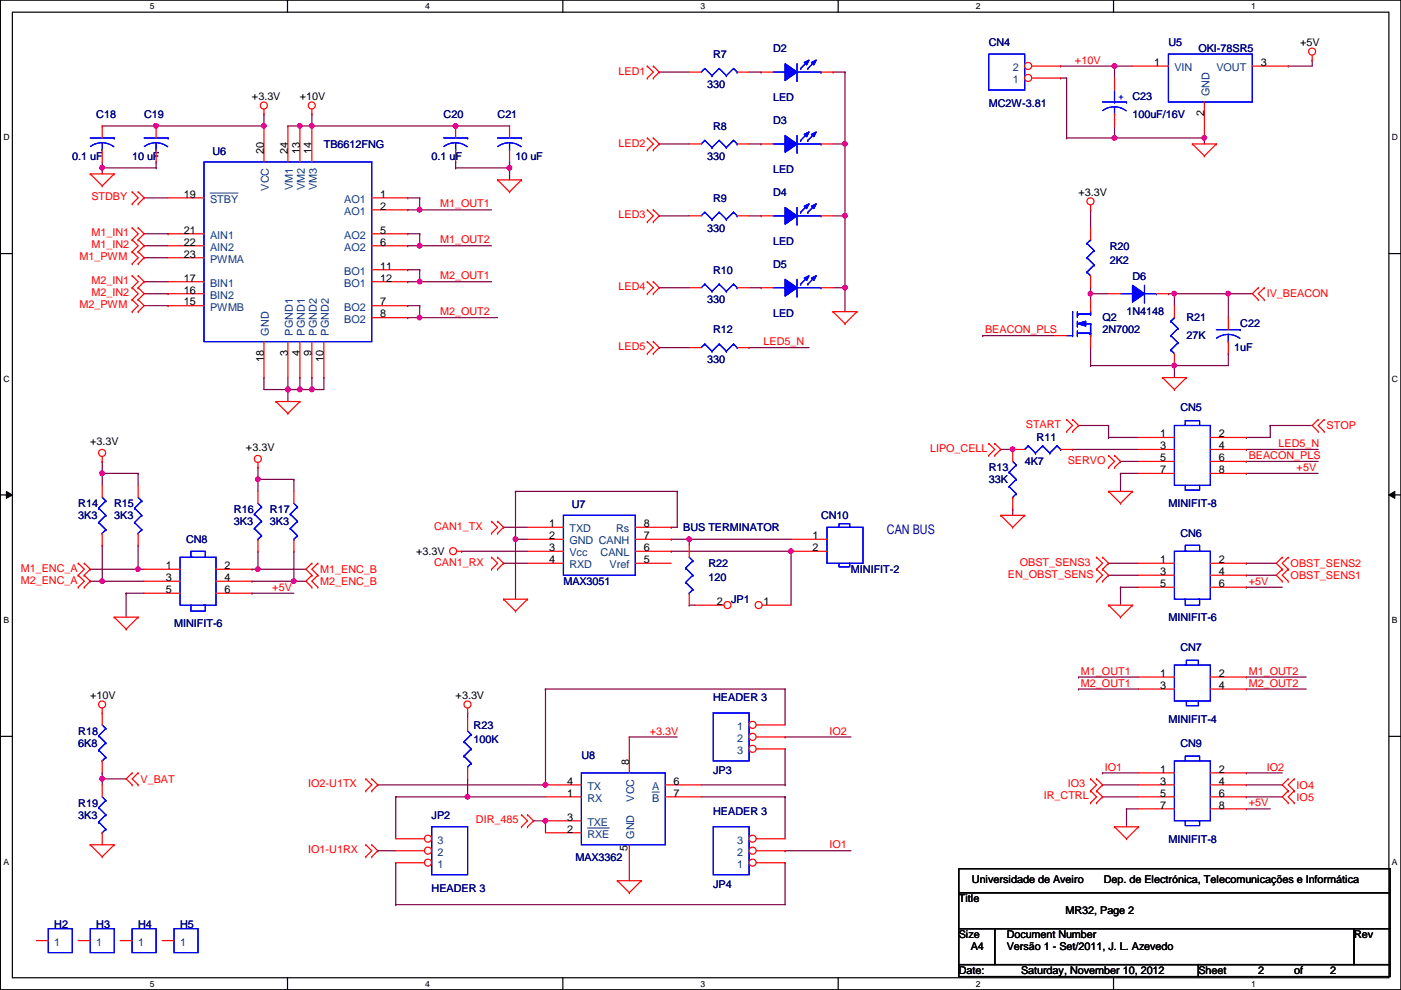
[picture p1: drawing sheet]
<svg xmlns="http://www.w3.org/2000/svg" width="297mm" height="210mm" viewBox="0 0 297 210" stroke-linecap="round" stroke-linejoin="round" font-family="sans-serif">
<defs><g id="words">
<text font-size="2.8" fill="#0000a0" x="188" y="113.1">CAN BUS</text>
<g font-size="2.3" fill="#000080">
<text x="163.9" y="11">D2</text>
<text x="209.6" y="9.7">CN4</text>
<text x="247.7" y="9.7">U5</text>
<text x="254.1" y="11">OKI-78SR5</text>
<text x="151.2" y="12.3">R7</text>
<text x="149.9" y="18.6">330</text>
<text x="163.9" y="21.4">LED</text>
<text x="209.6" y="22.7">MC2W-3.81</text>
<text x="240.1" y="21.2">C23</text>
<text x="20.4" y="25">C18</text>
<text x="30.6" y="25">C19</text>
<text x="94.1" y="25">C20</text>
<text x="105.5" y="25">C21</text>
<text x="151.2" y="27.5">R8</text>
<text x="163.9" y="26.2">D3</text>
<text x="240.1" y="25">100uF/16V</text>
<text x="15.3" y="33.9">0.1 uF</text>
<text x="28" y="33.9">10 uF</text>
<text x="45" y="32.9">U6</text>
<text x="68.7" y="31.3">TB6612FNG</text>
<text x="91.5" y="33.9">0.1 uF</text>
<text x="109.3" y="33.9">10 uF</text>
<text x="149.9" y="33.9">330</text>
<text x="163.9" y="36.7">LED</text>
<text x="163.9" y="41.5">D4</text>
<text x="151.2" y="42.8">R9</text>
<text x="149.9" y="49.1">330</text>
<text x="163.9" y="51.9">LED</text>
<text x="235.3" y="52.9">R20</text>
<text x="151.2" y="58">R10</text>
<text x="163.9" y="56.7">D5</text>
<text x="235.3" y="56">2K2</text>
<text x="240.1" y="59.3">D6</text>
<text x="149.9" y="64.3">330</text>
<text x="151.2" y="70.7">R12</text>
<text x="163.9" y="67.1">LED</text>
<text x="233.8" y="68.2">Q2</text>
<text x="233.8" y="70.7">2N7002</text>
<text x="238.8" y="66.9">1N4148</text>
<text x="251.5" y="68.2">R21</text>
<text x="251.5" y="72">27K</text>
<text x="263" y="69.4">C22</text>
<text x="149.9" y="77">330</text>
<text x="261.7" y="74.5">1uF</text>
<text x="250.3" y="87.2">CN5</text>
<text x="219.8" y="93.6">R11</text>
<text x="209.6" y="99.9">R13</text>
<text x="217.3" y="98.6">4K7</text>
<text x="16.6" y="107.5">R14</text>
<text x="24.2" y="107.5">R15</text>
<text x="121.2" y="107.8">U7</text>
<text x="209.6" y="102.4">33K</text>
<text x="247.7" y="107.5">MINIFIT-8</text>
<text x="16.6" y="110.1">3K3</text>
<text x="24.2" y="110.1">3K3</text>
<text x="49.6" y="108.8">R16</text>
<text x="49.6" y="111.3">3K3</text>
<text x="57.2" y="108.8">R17</text>
<text x="57.2" y="111.3">3K3</text>
<text x="144.9" y="112.6">BUS TERMINATOR</text>
<text x="174.1" y="110.1">CN10</text>
<text x="250.3" y="113.9">CN6</text>
<text x="39.5" y="115.1">CN8</text>
<text x="119.5" y="124">MAX3051</text>
<text x="150.2" y="120.2">R22</text>
<text x="150.2" y="123.3">120</text>
<text x="180.4" y="121.5">MINIFIT-2</text>
<text x="155" y="127.8">JP1</text>
<text x="247.7" y="131.7">MINIFIT-6</text>
<text x="36.9" y="132.9">MINIFIT-6</text>
<text x="250.3" y="138">CN7</text>
<text x="151.2" y="148.7">HEADER 3</text>
<text x="16.6" y="155.8">R18</text>
<text x="100.4" y="154.5">R23</text>
<text x="247.7" y="153.2">MINIFIT-4</text>
<text x="16.6" y="158.3">6K8</text>
<text x="100.4" y="157.6">100K</text>
<text x="123.3" y="160.9">U8</text>
<text x="250.3" y="158.3">CN9</text>
<text x="151.2" y="164.2">JP3</text>
<text x="16.6" y="171">R19</text>
<text x="16.6" y="173.6">3K3</text>
<text x="91.5" y="173.6">JP2</text>
<text x="151.2" y="172.8">HEADER 3</text>
<text x="247.7" y="178.6">MINIFIT-8</text>
<text x="122" y="182.5">MAX3362</text>
<text x="91.5" y="189.1">HEADER 3</text>
<text x="151.2" y="188.3">JP4</text>
<text x="11.5" y="196.7">H2</text>
<text x="20.4" y="196.7">H3</text>
<text x="29.3" y="196.7">H4</text>
<text x="38.2" y="196.7">H5</text>
</g>
<g font-size="2.3">
<text x="275.7" y="9.7">+5V</text>
<text x="244.7" y="14">1</text>
<text x="267.3" y="14">3</text>
<text x="53.4" y="21.2">+3.3V</text>
<text x="63.6" y="21.2">+10V</text>
<text x="255.3" y="24.7" transform="rotate(-90 255.3 24.7)">2</text>
<text x="55.9" y="32.6" transform="rotate(-90 55.9 32.6)">20</text>
<text x="61" y="32.6" transform="rotate(-90 61 32.6)">24</text>
<text x="63.5" y="32.6" transform="rotate(-90 63.5 32.6)">13</text>
<text x="66.1" y="32.6" transform="rotate(-90 66.1 32.6)">14</text>
<text x="38.9" y="41.9">19</text>
<text x="80.6" y="41.9">1</text>
<text x="228.7" y="41.5">+3.3V</text>
<text x="80.6" y="44.4">2</text>
<text x="38.9" y="49.5">21</text>
<text x="38.9" y="52.1">22</text>
<text x="80.6" y="49.5">5</text>
<text x="80.6" y="52.1">6</text>
<text x="38.9" y="54.6">23</text>
<text x="38.9" y="59.7">17</text>
<text x="80.6" y="57.1">11</text>
<text x="80.6" y="59.7">12</text>
<text x="38.9" y="62.2">16</text>
<text x="38.9" y="64.8">15</text>
<text x="80.6" y="64.8">7</text>
<text x="80.6" y="67.3">8</text>
<text x="55.9" y="76.8" transform="rotate(-90 55.9 76.8)">18</text>
<text x="61" y="75.5" transform="rotate(-90 61 75.5)">3</text>
<text x="63.5" y="75.5" transform="rotate(-90 63.5 75.5)">4</text>
<text x="66.1" y="75.5" transform="rotate(-90 66.1 75.5)">9</text>
<text x="68.6" y="76.8" transform="rotate(-90 68.6 76.8)">10</text>
<text x="19.1" y="94.3">+3.3V</text>
<text x="52.2" y="95.6">+3.3V</text>
<text x="246" y="92.7">1</text>
<text x="246" y="95.2">3</text>
<text x="258.4" y="92.7">2</text>
<text x="258.4" y="95.2">4</text>
<text x="246" y="97.8">5</text>
<text x="246" y="100.3">7</text>
<text x="258.4" y="97.8">6</text>
<text x="258.4" y="100.3">8</text>
<text x="116.4" y="111.8">1</text>
<text x="136.5" y="111.8">8</text>
<text x="88.2" y="117.7">+3.3V</text>
<text x="116.4" y="114.3">2</text>
<text x="116.4" y="116.8">3</text>
<text x="116.4" y="119.4">4</text>
<text x="136.5" y="114.3">7</text>
<text x="136.5" y="116.8">6</text>
<text x="136.5" y="119.4">5</text>
<text x="172.3" y="114.3">1</text>
<text x="172.3" y="116.8">2</text>
<text x="246" y="119.4">1</text>
<text x="258.4" y="119.4">2</text>
<text x="35.1" y="120.6">1</text>
<text x="35.1" y="123.2">3</text>
<text x="35.1" y="125.7">5</text>
<text x="47.6" y="120.6">2</text>
<text x="47.6" y="123.2">4</text>
<text x="47.6" y="125.7">6</text>
<text x="246" y="121.9">3</text>
<text x="246" y="124.5">5</text>
<text x="258.4" y="121.9">4</text>
<text x="258.4" y="124.5">6</text>
<text x="152" y="128.3">2</text>
<text x="161.9" y="128.3">1</text>
<text x="246" y="143.5">1</text>
<text x="258.4" y="143.5">2</text>
<text x="19.1" y="148.2">+10V</text>
<text x="96.6" y="148.2">+3.3V</text>
<text x="246" y="146">3</text>
<text x="258.4" y="146">4</text>
<text x="120.2" y="166.4">4</text>
<text x="133.4" y="162.1" transform="rotate(-90 133.4 162.1)">8</text>
<text x="142.8" y="166.4">6</text>
<text x="246" y="163.8">1</text>
<text x="246" y="166.4">3</text>
<text x="258.4" y="163.8">2</text>
<text x="258.4" y="166.4">4</text>
<text x="120.2" y="168.9">1</text>
<text x="120.2" y="174">3</text>
<text x="142.8" y="168.9">7</text>
<text x="246" y="168.9">5</text>
<text x="246" y="171.4">7</text>
<text x="258.4" y="168.9">6</text>
<text x="258.4" y="171.4">8</text>
<text x="120.2" y="176.5">2</text>
<text x="133" y="180.4" transform="rotate(-90 133 180.4)">5</text>
<text x="203.3" y="191.3">Title</text>
<text x="206.1" y="187.3">Universidade de Aveiro</text>
<text x="234" y="187.3">Dep. de Electrónica, Telecomunicações e Informática</text>
<text x="225.9" y="193.9">MR32, Page 2</text>
<text x="203.3" y="199">Size</text>
<text x="205.8" y="201.5">A4</text>
<text x="213.4" y="199">Document Number</text>
<text x="213.4" y="201.5">Versão 1 - Set/2011, J. L. Azevedo</text>
<text x="287.1" y="199">Rev</text>
<text x="203.3" y="206.6">Date:</text>
<text x="216.5" y="206.6">Saturday, November 10, 2012</text>
<text x="254.1" y="206.6">Sheet</text>
<text x="266.8" y="206.6">2</text>
<text x="274.4" y="206.6">of</text>
<text x="282" y="206.6">2</text>
</g>
<g font-size="2.3" fill="#f00">
<text x="131.1" y="15.8">LED1</text>
<text x="227.9" y="13.5">+10V</text>
<text x="131.1" y="31.1">LED2</text>
<text x="19.4" y="42.5">STDBY</text>
<text x="93.3" y="44">M1_OUT1</text>
<text x="131.1" y="46.3">LED3</text>
<text x="19.4" y="50.1">M1_IN1</text>
<text x="19.4" y="52.7">M1_IN2</text>
<text x="93.3" y="51.6">M1_OUT2</text>
<text x="16.8" y="55.2">M1_PWM</text>
<text x="93.3" y="59.2">M2_OUT1</text>
<text x="16.8" y="65.4">M2_PWM</text>
<text x="19.4" y="60.3">M2_IN1</text>
<text x="19.4" y="62.8">M2_IN2</text>
<text x="131.1" y="61.6">LED4</text>
<text x="268.6" y="63.1">IV_BEACON</text>
<text x="93.3" y="66.8">M2_OUT2</text>
<text x="208.9" y="70.7">BEACON_PLS</text>
<text x="131.1" y="74.3">LED5</text>
<text x="161.9" y="73.2">LED5_N</text>
<text x="197.2" y="95.8">LIPO_CELL</text>
<text x="217.5" y="90.8">START</text>
<text x="271.1" y="94.8">LED5_N</text>
<text x="281.3" y="91">STOP</text>
<text x="226.4" y="98.4">SERVO</text>
<text x="264.7" y="97.3">BEACON_PLS</text>
<text x="274.9" y="99.9">+5V</text>
<text x="92" y="112.4">CAN1_TX</text>
<text x="92" y="120">CAN1_RX</text>
<text x="216.2" y="120">OBST_SENS3</text>
<text x="4.4" y="123.8">M2_ENC_A</text>
<text x="4.4" y="121.2">M1_ENC_A</text>
<text x="57.7" y="125.3">+5V</text>
<text x="67.9" y="121.5">M1_ENC_B</text>
<text x="67.9" y="124">M2_ENC_B</text>
<text x="213.7" y="122.5">EN_OBST_SENS</text>
<text x="264.7" y="124">+5V</text>
<text x="273.6" y="120.2">OBST_SENS2</text>
<text x="273.6" y="122.8">OBST_SENS1</text>
<text x="229.2" y="143">M1_OUT1</text>
<text x="264.7" y="143">M1_OUT2</text>
<text x="229.2" y="145.6">M2_OUT1</text>
<text x="264.7" y="145.6">M2_OUT2</text>
<text x="137.7" y="155.7">+3.3V</text>
<text x="175.8" y="155.7">IO2</text>
<text x="29.8" y="165.9">V_BAT</text>
<text x="65.4" y="167">IO2-U1TX</text>
<text x="226.4" y="167">IO3</text>
<text x="234.3" y="163.4">IO1</text>
<text x="268.6" y="163.4">IO2</text>
<text x="274.9" y="167.2">IO4</text>
<text x="221.3" y="169.5">IR_CTRL</text>
<text x="264.7" y="171">+5V</text>
<text x="274.9" y="169.8">IO5</text>
<text x="100.9" y="174.6">DIR_485</text>
<text x="175.8" y="179.9">IO1</text>
<text x="65.4" y="180.9">IO1-U1RX</text>
</g>
<g font-size="2.3" fill="#004080">
<text x="214.7" y="17.6">1</text>
<text x="214.7" y="15.1">2</text>
<text x="249" y="15.1">VIN</text>
<text x="257.9" y="15.1">VOUT</text>
<text x="256.4" y="20.4" transform="rotate(-90 256.4 20.4)">GND</text>
<text x="57" y="40.4" transform="rotate(-90 57 40.4)">VCC</text>
<text x="62.1" y="40.3" transform="rotate(-90 62.1 40.3)">VM1</text>
<text x="64.6" y="40.3" transform="rotate(-90 64.6 40.3)">VM2</text>
<text x="67.2" y="40.3" transform="rotate(-90 67.2 40.3)">VM3</text>
<text x="44.5" y="43">STBY</text>
<text x="73" y="43">AO1</text>
<text x="73" y="45.6">AO1</text>
<text x="44.5" y="50.6">AIN1</text>
<text x="44.5" y="53.2">AIN2</text>
<text x="73" y="50.6">AO2</text>
<text x="73" y="53.2">AO2</text>
<text x="44.5" y="55.7">PWMA</text>
<text x="73" y="58.3">BO1</text>
<text x="44.5" y="60.8">BIN1</text>
<text x="44.5" y="63.3">BIN2</text>
<text x="44.5" y="65.9">PWMB</text>
<text x="73" y="60.8">BO1</text>
<text x="73" y="65.9">BO2</text>
<text x="57" y="71.2" transform="rotate(-90 57 71.2)">GND</text>
<text x="62.1" y="71.2" transform="rotate(-90 62.1 71.2)">PGND1</text>
<text x="64.6" y="71.2" transform="rotate(-90 64.6 71.2)">PGND1</text>
<text x="67.2" y="71.2" transform="rotate(-90 67.2 71.2)">PGND2</text>
<text x="69.7" y="71.2" transform="rotate(-90 69.7 71.2)">PGND2</text>
<text x="73" y="68.4">BO2</text>
<text x="120.7" y="112.9">TXD</text>
<text x="130.6" y="112.9">Rs</text>
<text x="120.7" y="115.4">GND CANH</text>
<text x="120.7" y="117.9">Vcc</text>
<text x="127.3" y="117.9">CANL</text>
<text x="120.7" y="120.5">RXD</text>
<text x="129.2" y="120.5">Vref</text>
<text x="156.3" y="154.8">1</text>
<text x="156.3" y="157.3">2</text>
<text x="156.3" y="159.9">3</text>
<text x="124.5" y="167.5">TX</text>
<text x="138.3" y="167.5">A</text>
<text x="124.5" y="170">RX</text>
<text x="134.5" y="170" transform="rotate(-90 134.5 170)">VCC</text>
<text x="138.3" y="170">B</text>
<text x="92.8" y="178.9">3</text>
<text x="124.5" y="177.6">RXE</text>
<text x="124.5" y="175.1">TXE</text>
<text x="134.5" y="177.8" transform="rotate(-90 134.5 177.8)">GND</text>
<text x="156.3" y="178.9">3</text>
<text x="92.8" y="184">1</text>
<text x="92.8" y="181.4">2</text>
<text x="156.3" y="184">1</text>
<text x="156.3" y="181.4">2</text>
<text x="11.5" y="200.5">1</text>
<text x="20.4" y="200.5">1</text>
<text x="29.3" y="200.5">1</text>
<text x="38.2" y="200.5">1</text>
</g>
<text font-size="2.3" fill="#00f" x="237.1" y="21.2">+</text>
<g font-size="1.8">
<text x="31.8" y="1.9">5</text>
<text x="90.1" y="1.9">4</text>
<text x="148.5" y="1.9">3</text>
<text x="206.9" y="1.9">2</text>
<text x="265.3" y="1.9">1</text>
<text x=".7" y="29.8">D</text>
<text x="295.1" y="29.8">D</text>
<text x=".7" y="80.9">C</text>
<text x="295.1" y="80.9">C</text>
<text x=".7" y="132.1">B</text>
<text x="295.1" y="132.1">B</text>
<text x=".7" y="183.3">A</text>
<text x="295.1" y="183.3">A</text>
<text x="31.8" y="209.2">5</text>
<text x="90.1" y="209.2">4</text>
<text x="148.5" y="209.2">3</text>
<text x="206.9" y="209.2">2</text>
<text x="265.3" y="209.2">1</text>
</g>
</g></defs>
<path d="M.1 0h296.9v209.8h-296.9zM2.6 2.6h291.9v204.7h-291.9z" fill="none" stroke="#000" stroke-width=".25"/>
<g fill="#fff">
<path d="M31.8 .3h1v2h-1z"/>
<path d="M31.8 207.6h1v1.9h-1z"/>
</g>
<path d="M61 0v2.6M61 207.3v2.5" fill="none" stroke="#000" stroke-width=".25"/>
<g fill="#fff">
<path d="M90.1 .3h1v2h-1z"/>
<path d="M90.1 207.6h1v1.9h-1z"/>
</g>
<path d="M119.3 0v2.6M119.3 207.3v2.5" fill="none" stroke="#000" stroke-width=".25"/>
<g fill="#fff">
<path d="M148.5 .3h1v2h-1z"/>
<path d="M148.5 207.6h1v1.9h-1z"/>
</g>
<path d="M177.7 0v2.6M177.7 207.3v2.5" fill="none" stroke="#000" stroke-width=".25"/>
<g fill="#fff">
<path d="M206.9 .3h1v2h-1z"/>
<path d="M206.9 207.6h1v1.9h-1z"/>
</g>
<path d="M236.1 0v2.6M236.1 207.3v2.5" fill="none" stroke="#000" stroke-width=".25"/>
<g fill="#fff">
<path d="M265.3 .3h.9v2h-.9z"/>
<path d="M265.3 207.6h.9v1.9h-.9z"/>
<path d="M.7 28.2h1.3v1.9h-1.3z"/>
<path d="M295.1 28.2h1.3v1.9h-1.3z"/>
<path d="M.7 79.3h1.3v2h-1.3z"/>
<path d="M295.1 79.3h1.3v2h-1.3z"/>
</g>
<path d="M.1 53.8h2.5M294.5 53.8h2.5" fill="none" stroke="#000" stroke-width=".25"/>
<g fill="#fff">
<path d="M.7 130.5h1.2v2h-1.2z"/>
<path d="M295.1 130.5h1.2v2h-1.2z"/>
</g>
<path d="M.1 104.9h2.5M294.5 104.9h2.5" fill="none" stroke="#000" stroke-width=".25"/>
<path d="M1.4 104.2l1.2 .7-1.2 .8zM294.5 104.9l1.2-.7v1.5z" fill="#000"/>
<path d="M1.4 104.2l1.2 .7-1.2 .8zM294.5 104.9l1.2-.7v1.5z" fill="none" stroke="#000" stroke-width=".21"/>
<g fill="#fff">
<path d="M.7 181.7h1.2v2h-1.2z"/>
<path d="M295.1 181.7h1.2v2h-1.2z"/>
</g>
<path d="M.1 156.1h2.5M294.5 156.1h2.5" fill="none" stroke="#000" stroke-width=".25"/>
<path d="M33.1 26.7h.1M33.1 26.7h22.9" fill="none" stroke="#800040" stroke-width=".25"/>
<circle cx="55.9" cy="26.7" r=".49" fill="#f0f"/>
<circle cx="55.9" cy="26.7" r=".49" fill="none" stroke="#f0f" stroke-width=".25"/>
<circle cx="33.1" cy="26.7" r=".49" fill="#f0f"/>
<circle cx="33.1" cy="26.7" r=".49" fill="none" stroke="#f0f" stroke-width=".25"/>
<path d="M21.7 26.7h.1M21.7 26.7h11.4M61 26.7h.1M61 26.7h2.6M66.1 26.7h.1M66.1 26.7h30.5" fill="none" stroke="#800040" stroke-width=".25"/>
<circle cx="66.1" cy="26.7" r=".49" fill="#f0f"/>
<circle cx="66.1" cy="26.7" r=".49" fill="none" stroke="#f0f" stroke-width=".25"/>
<path d="M21.7 35.6h.1M21.7 34.3v2.6" fill="none" stroke="#800040" stroke-width=".25"/>
<circle cx="21.6" cy="35.6" r=".49" fill="#f0f"/>
<circle cx="21.6" cy="35.6" r=".49" fill="none" stroke="#f0f" stroke-width=".25"/>
<path d="M21.7 35.6h11.4M33.1 35.6h.1M33.1 34.3h.1M33.1 34.3v1.3M96.6 35.6h.1M96.6 35.6h11.4M56 80.1h.1M56 80.1v2.5M61 82.6h.1M61 82.6v2.5" fill="none" stroke="#800040" stroke-width=".25"/>
<circle cx="61" cy="82.6" r=".49" fill="#f0f"/>
<circle cx="61" cy="82.6" r=".49" fill="none" stroke="#f0f" stroke-width=".25"/>
<path d="M66.1 80.1h.1M66.1 82.6h.1M66.1 80.1v2.5M68.7 80.1h.1M68.7 80.1v2.5h-2.6" fill="none" stroke="#800040" stroke-width=".25"/>
<circle cx="66.1" cy="82.6" r=".49" fill="#f0f"/>
<circle cx="66.1" cy="82.6" r=".49" fill="none" stroke="#f0f" stroke-width=".25"/>
<path d="M63.6 80.1h.1M63.6 80.1v2.5" fill="none" stroke="#800040" stroke-width=".25"/>
<circle cx="63.6" cy="82.6" r=".49" fill="#f0f"/>
<circle cx="63.6" cy="82.6" r=".49" fill="none" stroke="#f0f" stroke-width=".25"/>
<path d="M86.4 42h.1M86.4 44.5h.1M86.4 42h2.6M86.4 44.5h2.6" fill="none" stroke="#800040" stroke-width=".25"/>
<circle cx="89" cy="44.5" r=".49" fill="#f0f"/>
<circle cx="89" cy="44.5" r=".49" fill="none" stroke="#f0f" stroke-width=".25"/>
<path d="M86.4 49.6h.1M86.4 57.2h.1M86.4 59.7h.1M86.4 49.6h2.6M86.4 57.2h2.6M86.4 59.7h2.6M89 52.1h.1M89 52.1h15.2" fill="none" stroke="#800040" stroke-width=".25"/>
<circle cx="89" cy="59.7" r=".49" fill="#f0f"/>
<circle cx="89" cy="59.7" r=".49" fill="none" stroke="#f0f" stroke-width=".25"/>
<path d="M86.4 64.8h.1M86.4 64.8h2.6M89 67.4h.1M89 67.4h16.5" fill="none" stroke="#800040" stroke-width=".25"/>
<circle cx="89" cy="67.3" r=".49" fill="#f0f"/>
<circle cx="89" cy="67.3" r=".49" fill="none" stroke="#f0f" stroke-width=".25"/>
<path d="M56 24.2h.1M56 24.2v2.5M66.1 24.2h.1M66.1 24.2v2.5M96.6 26.7h.1M96.6 26.7h11.4M89 44.5h.1M89 59.7h.1M89 44.5h15.2M89 59.7h15.2M56 82.6h5M61 82.6h.1" fill="none" stroke="#800040" stroke-width=".25"/>
<circle cx="96.6" cy="26.7" r=".49" fill="#f0f"/>
<circle cx="96.6" cy="26.7" r=".49" fill="none" stroke="#f0f" stroke-width=".25"/>
<path d="M89 57.2h.1M89 42h.1M89 49.6h.1M89 42v2.5M89 49.6v2.5M89 57.2v2.5M89 64.8h.1M89 64.8v2.6M63.6 82.6h.1M63.6 82.6h2.5" fill="none" stroke="#800040" stroke-width=".25"/>
<circle cx="89" cy="52.1" r=".49" fill="#f0f"/>
<circle cx="89" cy="52.1" r=".49" fill="none" stroke="#f0f" stroke-width=".25"/>
<path d="M236.3 14h.1M236.3 14h3.8" fill="none" stroke="#800040" stroke-width=".25"/>
<circle cx="236.3" cy="14" r=".49" fill="#f0f"/>
<circle cx="236.3" cy="14" r=".49" fill="none" stroke="#f0f" stroke-width=".25"/>
<path d="M61 82.6h.1M61 80.1v2.5" fill="none" stroke="#800040" stroke-width=".25"/>
<circle cx="61" cy="82.6" r=".49" fill="#f0f"/>
<circle cx="61" cy="82.6" r=".49" fill="none" stroke="#f0f" stroke-width=".25"/>
<path d="M86.4 52.1h.1M86.4 52.1h2.6M86.4 67.4h.1M86.4 67.4h2.6M208.4 71.2h.1M208.4 71.2h15.2M231.2 73.7h.1M231.2 73.7v3.8M249 77.5h.1M249 77.5h11.4M61 82.6h2.6M63.6 82.6h.1" fill="none" stroke="#800040" stroke-width=".25"/>
<circle cx="249" cy="77.5" r=".49" fill="#f0f"/>
<circle cx="249" cy="77.5" r=".49" fill="none" stroke="#f0f" stroke-width=".25"/>
<path d="M231.2 62.3h.1M231.2 62.3v1.2M260.4 75h.1M260.4 75v2.5" fill="none" stroke="#800040" stroke-width=".25"/>
<circle cx="231.2" cy="62.2" r=".49" fill="#f0f"/>
<circle cx="231.2" cy="62.2" r=".49" fill="none" stroke="#f0f" stroke-width=".25"/>
<path d="M231.2 62.3h.1M231.2 62.3h3.8M249 62.3h.1M249 62.3v2.5" fill="none" stroke="#800040" stroke-width=".25"/>
<circle cx="249" cy="62.2" r=".49" fill="#f0f"/>
<circle cx="249" cy="62.2" r=".49" fill="none" stroke="#f0f" stroke-width=".25"/>
<path d="M231.2 44.5h.1M231.2 44.5v3.8M260.4 62.3h.1M260.4 62.3v5.1M260.4 62.3h5.1" fill="none" stroke="#800040" stroke-width=".25"/>
<circle cx="260.4" cy="62.2" r=".49" fill="#f0f"/>
<circle cx="260.4" cy="62.2" r=".49" fill="none" stroke="#f0f" stroke-width=".25"/>
<path d="M63.6 26.7h.1M63.6 26.7h2.5M247.7 62.3h.1M247.7 62.3h12.7M249 62.3h.1M249 77.5h.1M249 77.5v2.6" fill="none" stroke="#800040" stroke-width=".25"/>
<circle cx="63.6" cy="26.7" r=".49" fill="#f0f"/>
<circle cx="63.6" cy="26.7" r=".49" fill="none" stroke="#f0f" stroke-width=".25"/>
<path d="M96.6 34.3h.1M96.6 34.3v1.3M108 34.3h.1M108 34.3v1.3" fill="none" stroke="#800040" stroke-width=".25"/>
<circle cx="108" cy="35.6" r=".49" fill="#f0f"/>
<circle cx="108" cy="35.6" r=".49" fill="none" stroke="#f0f" stroke-width=".25"/>
<g fill="none" stroke="#800040" stroke-width=".25">
<path d="M139.8 15.3h.1M139.8 15.3h6.3M224.9 16.6h.1M224.9 16.6h1.2M226.1 16.6h.1M226.1 16.6v12.7M108 35.6h.1M108 35.6v2.5M236.3 29.3h.1M236.3 29.3h19.1M255.4 29.3h.1M255.4 29.3v1.2"/>
<path d="M231.2 77.5h.1M231.2 61h.1M231.2 77.5h17.8M231.2 61v1.3M228.7 90.2h.1M228.7 90.2h6.3M235 92.8h.1M235 92.8h6.4M264.2 92.8h.1M264.2 92.8h5.1M269.3 90.2h.1M269.3 90.2h8.9"/>
<path d="M228.7 143.6h.1M228.7 146.1h.1M228.7 143.6h12.7M228.7 146.1h12.7M264.2 143.6h.1M264.2 146.1h.1M264.2 143.6h12.7M264.2 146.1h12.7M264.2 171.5h.1M264.2 171.5h5.1"/>
</g>
<circle cx="255.3" cy="29.2" r=".49" fill="#f0f"/>
<circle cx="255.3" cy="29.2" r=".49" fill="none" stroke="#f0f" stroke-width=".25"/>
<g fill="none" stroke="#800040" stroke-width=".25">
<path d="M158.8 15.3h2.6M161.4 15.3h.1M139.8 30.5h.1M139.8 30.5h6.3M158.8 30.5h2.6M161.4 30.5h.1M139.8 45.8h.1M139.8 45.8h6.3M158.8 45.8h2.6M161.4 45.8h.1M139.8 73.7h.1M139.8 61h.1"/>
<path d="M139.8 73.7h6.3M139.8 61h6.3M158.8 73.7h.1M158.8 73.7h12.7M158.8 61h2.6M161.4 61h.1M179.2 61h.1M179.2 61v5.1"/>
</g>
<circle cx="179.1" cy="61" r=".49" fill="#f0f"/>
<circle cx="179.1" cy="61" r=".49" fill="none" stroke="#f0f" stroke-width=".25"/>
<path d="M176.6 15.3h.1M176.6 15.3h2.6M179.2 15.3h.1M179.2 15.3v30.5M176.6 30.5h2.6M179.2 30.5h.1M176.6 45.8h2.6M179.2 45.8h.1" fill="none" stroke="#800040" stroke-width=".25"/>
<circle cx="179.1" cy="30.5" r=".49" fill="#f0f"/>
<circle cx="179.1" cy="30.5" r=".49" fill="none" stroke="#f0f" stroke-width=".25"/>
<path d="M179.2 45.8h.1M179.2 45.8v15.2M176.6 61h2.6M179.2 61h.1" fill="none" stroke="#800040" stroke-width=".25"/>
<circle cx="179.1" cy="45.7" r=".49" fill="#f0f"/>
<circle cx="179.1" cy="45.7" r=".49" fill="none" stroke="#f0f" stroke-width=".25"/>
<g fill="none" stroke="#800040" stroke-width=".25">
<path d="M273.1 14h.1M278.2 12.7h.1M278.2 12.7v1.3h-5.1M30.6 52.1h.1M30.6 54.7h.1M30.6 59.7h.1M30.6 42h.1M30.6 49.6h5M30.6 52.1h5M30.6 54.7h5M30.6 59.7h5M30.6 42h5"/>
<path d="M35.6 49.6h.1M30.6 62.3h5M30.6 64.8h5M35.6 62.3h.1M35.6 64.8h.1M227.4 95.3h.1M227.4 95.3h14M235 90.2h.1M235 90.2v2.6M237.6 97.8h.1M237.6 97.8h3.8M264.2 95.3h.1"/>
<path d="M264.2 97.8h.1M264.2 95.3h15.3M264.2 97.8h15.3M269.3 90.2h.1M269.3 90.2v2.6M235 119.4h.1M235 119.4h6.4M264.2 100.4h.1M264.2 119.4h.1M264.2 100.4h15.3M264.2 119.4h6.4M21.7 123.2h.1"/>
<path d="M21.7 123.2h8.9M54.7 120.7h.1M54.7 120.7h10.2M62.3 123.2h.1M62.3 123.2h2.6M235 122h.1M235 122h6.4M264.2 122h.1M264.2 124.5h.1M264.2 122h6.4M264.2 124.5h7.7M233.8 166.4h.1"/>
<path d="M233.8 166.4h7.6M238.8 171.5h.1M238.8 171.5v3.8M264.2 169h.1M264.2 166.4h.1M264.2 169h7.7M264.2 166.4h7.7"/>
</g>
<circle cx="62.3" cy="123.2" r=".49" fill="#f0f"/>
<circle cx="62.3" cy="123.2" r=".49" fill="none" stroke="#f0f" stroke-width=".25"/>
<path d="M21.7 115.6h.1M21.7 115.6v7.6M26.8 125.8h.1M26.8 125.8v5.1M26.8 125.8h3.8M53.4 125.8h.1M53.4 125.8h8.9" fill="none" stroke="#800040" stroke-width=".25"/>
<circle cx="21.6" cy="123.2" r=".49" fill="#f0f"/>
<circle cx="21.6" cy="123.2" r=".49" fill="none" stroke="#f0f" stroke-width=".25"/>
<path d="M21.7 100.4h.1M21.7 100.4h7.6M21.7 100.4v2.5M29.3 100.4h.1M29.3 115.6h.1M29.3 100.4v2.5M29.3 115.6v5.1M19.1 123.2h.1M19.1 123.2h2.6" fill="none" stroke="#800040" stroke-width=".25"/>
<circle cx="21.6" cy="100.3" r=".49" fill="#f0f"/>
<circle cx="21.6" cy="100.3" r=".49" fill="none" stroke="#f0f" stroke-width=".25"/>
<path d="M21.7 97.8h.1M21.7 97.8v2.6M54.7 101.6h.1M54.7 101.6h7.6M54.7 101.6v2.6M62.3 101.6h.1M62.3 101.6v2.6" fill="none" stroke="#800040" stroke-width=".25"/>
<circle cx="54.7" cy="101.6" r=".49" fill="#f0f"/>
<circle cx="54.7" cy="101.6" r=".49" fill="none" stroke="#f0f" stroke-width=".25"/>
<path d="M54.7 99.1h.1M54.7 99.1v2.5M54.7 116.9h.1M54.7 116.9v3.8" fill="none" stroke="#800040" stroke-width=".25"/>
<circle cx="54.7" cy="120.7" r=".49" fill="#f0f"/>
<circle cx="54.7" cy="120.7" r=".49" fill="none" stroke="#f0f" stroke-width=".25"/>
<path d="M62.3 116.9h.1M62.3 116.9v6.3M21.7 165.1h.1M21.7 165.1v1.3" fill="none" stroke="#800040" stroke-width=".25"/>
<circle cx="21.6" cy="165.1" r=".49" fill="#f0f"/>
<circle cx="21.6" cy="165.1" r=".49" fill="none" stroke="#f0f" stroke-width=".25"/>
<g fill="none" stroke="#800040" stroke-width=".25">
<path d="M212.2 95.3h.1M212.2 95.3h2.5M214.7 108h.1M214.7 108v1.3M237.6 100.4h.1M237.6 100.4v3.8M237.6 100.4h3.8M19.1 120.7h.1M19.1 120.7h10.2M53.4 123.2h.1M53.4 123.2h8.9M237.6 124.5h.1"/>
<path d="M237.6 124.5h3.8M237.6 124.5v3.8M21.7 165.1h.1M21.7 163.9h.1M21.7 165.1h5.1M21.7 163.9v1.2M233.8 163.9h.1M233.8 169h.1M233.8 163.9h7.6M233.8 169h7.6M238.8 171.5h.1M238.8 171.5h2.6"/>
<path d="M264.2 163.9h.1M264.2 163.9h7.7"/>
</g>
<circle cx="214.7" cy="95.3" r=".49" fill="#f0f"/>
<circle cx="214.7" cy="95.3" r=".49" fill="none" stroke="#f0f" stroke-width=".25"/>
<path d="M109.3 104.2h.1M109.3 104.2h34.3M167.7 116.9h.1M167.7 116.9v11.4M146.1 128.3h.1M146.1 128.3h1.3" fill="none" stroke="#800040" stroke-width=".25"/>
<circle cx="167.7" cy="116.9" r=".49" fill="#f0f"/>
<circle cx="167.7" cy="116.9" r=".49" fill="none" stroke="#f0f" stroke-width=".25"/>
<path d="M146.1 114.3h.1M146.1 114.3v1.3M146.1 114.3h21.6" fill="none" stroke="#800040" stroke-width=".25"/>
<circle cx="146.1" cy="114.3" r=".49" fill="#f0f"/>
<circle cx="146.1" cy="114.3" r=".49" fill="none" stroke="#f0f" stroke-width=".25"/>
<g fill="none" stroke="#800040" stroke-width=".25">
<path d="M97.9 116.9h.1M97.9 116.9h13.9M106.8 119.4h.1M106.8 111.8h.1M106.8 111.8h5M106.8 119.4h5M109.3 114.3h.1M109.3 114.3v12.7M142.3 116.9h.1M142.3 114.3h.1M142.3 111.8h.1M142.3 116.9h25.4"/>
<path d="M142.3 114.3h3.8M143.6 104.2h.1M143.6 104.2v7.6h-1.3"/>
</g>
<circle cx="109.3" cy="114.3" r=".49" fill="#f0f"/>
<circle cx="109.3" cy="114.3" r=".49" fill="none" stroke="#f0f" stroke-width=".25"/>
<path d="M109.3 114.3h.1M109.3 104.2h.1M109.3 114.3h2.5M109.3 104.2v10.1M29.3 120.7h.1M29.3 120.7h1.3" fill="none" stroke="#800040" stroke-width=".25"/>
<circle cx="29.3" cy="120.7" r=".49" fill="#f0f"/>
<circle cx="29.3" cy="120.7" r=".49" fill="none" stroke="#f0f" stroke-width=".25"/>
<path d="M53.4 120.7h.1M53.4 120.7h1.3M99.1 151.2h.1M99.1 151.2v1.2M133.4 156.3h.1M133.4 156.3h10.2M115.7 174h.1M115.7 174v2.6" fill="none" stroke="#800040" stroke-width=".25"/>
<circle cx="115.6" cy="174" r=".49" fill="#f0f"/>
<circle cx="115.6" cy="174" r=".49" fill="none" stroke="#f0f" stroke-width=".25"/>
<path d="M99.1 169h.1M99.1 169h16.6" fill="none" stroke="#800040" stroke-width=".25"/>
<circle cx="99.1" cy="168.9" r=".49" fill="#f0f"/>
<circle cx="99.1" cy="168.9" r=".49" fill="none" stroke="#f0f" stroke-width=".25"/>
<g fill="none" stroke="#800040" stroke-width=".25">
<path d="M115.7 146.1h.1M115.7 146.1h50.8M115.7 146.1v20.3M166.5 158.8h.1M166.5 146.1h.1M166.5 146.1v7.6M166.5 158.8v7.6M83.9 169h.1M83.9 169v8.8M99.1 165.1h.1M99.1 165.1v3.9h-15.2M148.7 169h17.8"/>
<path d="M148.7 166.4h17.8M166.5 166.4h.1M166.5 169h.1M166.5 169v8.8M80.1 180.4h.1M80.1 180.4h3.8M83.9 182.9h.1M83.9 191.8h.1M83.9 182.9v8.9M166.5 182.9h.1M166.5 182.9v8.9h-82.6"/>
</g>
<circle cx="115.6" cy="166.4" r=".49" fill="#f0f"/>
<circle cx="115.6" cy="166.4" r=".49" fill="none" stroke="#f0f" stroke-width=".25"/>
<g fill="none" stroke="#800040" stroke-width=".25">
<path d="M224.9 14h.1M224.9 14h11.4M236.3 14h.1M236.3 14v2.6M236.3 29.3h.1M236.3 26.7v2.6M166.5 156.3h.1M166.5 156.3h13.9M80.1 166.4h.1M80.1 166.4h35.6M113.1 174h.1M113.1 174h2.6"/>
<path d="M166.5 180.4h.1M166.5 180.4h13.9"/>
</g>
<circle cx="236.3" cy="29.2" r=".49" fill="#f0f"/>
<circle cx="236.3" cy="29.2" r=".49" fill="none" stroke="#f0f" stroke-width=".25"/>
<path d="M226.1 29.3h.1M226.1 29.3h10.2" fill="none" stroke="#800040" stroke-width=".25"/>
<g fill="none" stroke="#f00" stroke-width=".25">
<path d="M137.2 14h.1M137.2 16.6h.1M137.2 14l1.3 1.3-1.3 1.3M138.5 16.6h.1M138.5 14h.1M138.5 14l1.3 1.3-1.3 1.3M278.2 12.7h.1M278.2 11.7v1M19.1 36.9h.1M19.1 36.9h5.1M19.1 36.9l2.6 2.5M21.7 39.4h.1"/>
<path d="M24.2 36.9h.1M24.2 36.9l-2.5 2.5M56 24.2h.1M56 23.2v1M66.1 24.2h.1M66.1 23.2v1M105.5 38.1h.1M105.5 38.1h5.1M105.5 38.1l2.5 2.6M110.6 38.1h.1M110.6 38.1l-2.6 2.6M137.2 29.3h.1"/>
<path d="M137.2 31.8h.1M137.2 29.3l1.3 1.2-1.3 1.3M138.5 31.8h.1M138.5 29.3h.1M138.5 29.3l1.3 1.2-1.3 1.3M146.1 30.5h2.6M156.3 30.5h2.5M252.8 30.5h.1M252.8 30.5h5.1M252.8 30.5l2.6 2.6M255.4 33.1h.1M257.9 30.5h.1"/>
<path d="M257.9 30.5l-2.5 2.6M28 40.7h.1M28 43.2h.1M28 48.3h.1M28 50.8h.1M28 53.4h.1M28 55.9h.1M28 58.5h.1M28 40.7l1.3 1.3-1.3 1.2M28 48.3l1.3 1.3-1.3 1.2M28 50.8l1.3 1.3-1.3 1.3M28 53.4l1.3 1.3-1.3 1.2"/>
<path d="M28 58.5l1.3 1.2-1.3 1.3M29.3 43.2h.1M29.3 40.7h.1M29.3 50.8h.1M29.3 48.3h.1M29.3 53.4h.1M29.3 55.9h.1M29.3 58.5h.1M29.3 40.7l1.3 1.3-1.3 1.2M29.3 48.3l1.3 1.3-1.3 1.2M29.3 50.8l1.3 1.3-1.3 1.3M29.3 53.4l1.3 1.3-1.3 1.2"/>
<path d="M29.3 58.5l1.3 1.2-1.3 1.3M108 40.7h.1M137.2 44.5h.1M137.2 47h.1M137.2 59.7h.1M137.2 44.5l1.3 1.3-1.3 1.2M137.2 59.7l1.3 1.3-1.3 1.3M138.5 47h.1M138.5 44.5h.1M138.5 59.7h.1M138.5 44.5l1.3 1.3-1.3 1.2M138.5 59.7l1.3 1.3-1.3 1.3"/>
<path d="M231.2 44.5h.1M231.2 43.5v1M28 61h.1M28 63.5h.1M28 66.1h.1M28 61l1.3 1.3-1.3 1.2M28 63.5l1.3 1.3-1.3 1.3M29.3 61h.1M29.3 63.5h.1M29.3 66.1h.1M29.3 61l1.3 1.3-1.3 1.2M29.3 63.5l1.3 1.3-1.3 1.3"/>
<path d="M137.2 62.3h.1M137.2 72.4h.1M137.2 75h.1M137.2 72.4l1.3 1.3-1.3 1.3M138.5 62.3h.1M138.5 75h.1M138.5 72.4h.1M138.5 72.4l1.3 1.3-1.3 1.3M146.1 73.7h2.6M156.3 73.7h2.5M176.6 66.1h.1M176.6 66.1h5.1"/>
<path d="M176.6 66.1l2.6 2.5M179.2 68.6h.1M181.7 66.1h.1M181.7 66.1l-2.5 2.5M266.8 61h.1M266.8 63.5h.1M266.8 61l-1.3 1.3 1.3 1.2M268.1 63.5h.1M268.1 61h.1M268.1 61l-1.3 1.3 1.3 1.2M21.7 97.8h.1M21.7 96.8v1"/>
<path d="M54.7 99.1h.1M54.7 98.1v1M58.5 85.1h.1M58.5 85.1h5.1M58.5 85.1l2.5 2.6M61 87.7h.1M63.6 85.1h.1M63.6 85.1l-2.6 2.6M209.6 94h.1M209.6 96.6h.1M209.6 94l1.3 1.3-1.3 1.3M210.9 96.6h.1"/>
<path d="M210.9 94h.1M210.9 94l1.3 1.3-1.3 1.3M226.1 88.9h.1M226.1 91.5h.1M226.1 88.9l1.3 1.3-1.3 1.3M227.4 91.5h.1M227.4 88.9h.1M227.4 88.9l1.3 1.3-1.3 1.3M235 96.6h.1M235 99.1h.1M235 96.6l1.3 1.2-1.3 1.3M236.3 99.1h.1"/>
<path d="M236.3 96.6h.1M236.3 96.6l1.3 1.2-1.3 1.3M241.4 92.8h7.6M241.4 95.3h7.6M241.4 97.8h7.6M246.5 80.1h.1M246.5 80.1h5M246.5 80.1l2.5 2.5M249 82.6h.1M251.5 80.1h.1M251.5 80.1l-2.5 2.5M256.6 92.8h7.6"/>
<path d="M256.6 95.3h7.6M256.6 97.8h7.6M279.5 88.9h.1M279.5 91.5h.1M279.5 88.9l-1.3 1.3 1.3 1.3M280.8 91.5h.1M280.8 88.9h.1M280.8 88.9l-1.3 1.3 1.3 1.3M16.6 119.4h.1M16.6 119.4l1.3 1.3-1.3 1.3M17.9 119.4h.1M17.9 119.4l1.2 1.3-1.2 1.3"/>
<path d="M66.1 119.4h.1M66.1 119.4l-1.2 1.3 1.2 1.3M67.4 119.4h.1M67.4 119.4l-1.3 1.3 1.3 1.3M96.9 116.9h1M97.9 116.9h.1M104.2 118.2h.1M104.2 110.5h.1M104.2 113.1h.1M104.2 118.2l1.3 1.2-1.3 1.3M104.2 110.5l1.3 1.3-1.3 1.3M105.5 118.2h.1"/>
<path d="M105.5 113.1h.1M105.5 110.5h.1M105.5 118.2l1.3 1.2-1.3 1.3M105.5 110.5l1.3 1.3-1.3 1.3M212.2 109.3h.1M212.2 109.3h5.1M212.2 109.3l2.5 2.5M214.7 111.8h.1M217.3 109.3h.1M217.3 109.3l-2.6 2.5M232.5 118.2h.1M232.5 118.2l1.3 1.2-1.3 1.3"/>
<path d="M233.8 118.2h.1M233.8 118.2l1.2 1.2-1.2 1.3M235 104.2h.1M235 104.2h5.1M235 104.2l2.6 2.5M237.6 106.7h.1M240.1 104.2h.1M240.1 104.2l-2.5 2.5M241.4 100.4h7.6M256.6 100.4h7.6M271.9 118.2h.1M271.9 118.2l-1.3 1.2 1.3 1.3"/>
<path d="M273.1 118.2h.1M273.1 118.2l-1.2 1.2 1.2 1.3M16.6 122h.1M16.6 124.5h.1M16.6 122l1.3 1.2-1.3 1.3M17.9 124.5h.1M17.9 122h.1M17.9 122l1.2 1.2-1.2 1.3M24.2 130.9h.1M24.2 130.9h5.1M24.2 130.9l2.6 2.5M26.8 133.4h.1"/>
<path d="M29.3 130.9h.1M29.3 130.9l-2.5 2.5M66.1 122h.1M66.1 124.5h.1M66.1 122l-1.2 1.2 1.2 1.3M67.4 122h.1M67.4 124.5h.1M67.4 122l-1.3 1.2 1.3 1.3M104.2 120.7h.1M105.5 120.7h.1M106.8 127h.1M106.8 127h5"/>
<path d="M106.8 127l2.5 2.6M109.3 129.6h.1M111.8 127h.1M111.8 127l-2.5 2.6M232.5 120.7h.1M232.5 123.2h.1M232.5 120.7l1.3 1.3-1.3 1.2M233.8 123.2h.1M233.8 120.7h.1M233.8 120.7l1.2 1.3-1.2 1.2M235 128.3h.1M235 128.3h5.1"/>
<path d="M235 128.3l2.6 2.6M237.6 130.9h.1M240.1 128.3h.1M240.1 128.3l-2.5 2.6M271.9 120.7h.1M271.9 123.2h.1M271.9 120.7l-1.3 1.3 1.3 1.2M273.1 120.7h.1M273.1 123.2h.1M273.1 120.7l-1.2 1.3 1.2 1.2M21.7 151.2h.1M21.7 150.2v1"/>
<path d="M99.1 151.2h.1M99.1 150.2v1M133.4 156.3v7.6M241.4 143.6h7.6M241.4 146.1h7.6M256.6 143.6h7.6M256.6 146.1h7.6M19.1 179.1h.1M19.1 179.1h5.1M19.1 179.1l2.6 2.6M24.2 179.1h.1M24.2 179.1l-2.5 2.6"/>
<path d="M28 163.9h.1M28 166.4h.1M28 163.9l-1.2 1.2 1.2 1.3M29.3 166.4h.1M29.3 163.9h.1M29.3 163.9l-1.3 1.2 1.3 1.3M77.6 165.1h.1M77.6 167.7h.1M77.6 179.1h.1M77.6 165.1l1.2 1.3-1.2 1.3M77.6 179.1l1.2 1.3-1.2 1.3M78.8 167.7h.1"/>
<path d="M78.8 165.1h.1M78.8 179.1h.1M78.8 165.1l1.3 1.3-1.3 1.3M78.8 179.1l1.3 1.3-1.3 1.3M110.6 172.8h.1M110.6 175.3h.1M110.6 172.8l1.2 1.2-1.2 1.3M111.8 175.3h.1M111.8 172.8h.1M111.8 172.8l1.3 1.2-1.3 1.3M115.7 169h7.6M115.7 166.4h7.6"/>
<path d="M115.7 176.6h7.6M115.7 174h7.6M133.4 179.1v7.6M141.1 169h7.6M141.1 166.4h7.6M231.2 165.1h.1M231.2 167.7h.1M231.2 170.2h.1M231.2 165.1l1.3 1.3-1.3 1.3M231.2 167.7l1.3 1.3-1.3 1.2M232.5 167.7h.1M232.5 165.1h.1"/>
<path d="M232.5 170.2h.1M232.5 165.1l1.3 1.3-1.3 1.3M232.5 167.7l1.3 1.3-1.3 1.2M236.3 175.3h.1M236.3 175.3h5.1M236.3 175.3l2.5 2.5M238.8 177.8h.1M241.4 175.3h.1M241.4 175.3l-2.6 2.5M273.1 165.1h.1M273.1 167.7h.1M273.1 170.2h.1"/>
<path d="M273.1 165.1l-1.2 1.3 1.2 1.3M273.1 167.7l-1.2 1.3 1.2 1.2M274.4 167.7h.1M274.4 165.1h.1M274.4 170.2h.1M274.4 165.1l-1.3 1.3 1.3 1.3M274.4 167.7l-1.3 1.3 1.3 1.2M21.7 181.7h.1M77.6 181.7h.1M78.8 181.7h.1M130.9 186.7h.1M130.9 186.7h5.1"/>
<path d="M130.9 186.7l2.5 2.6M133.4 189.3h.1M136 186.7h.1M136 186.7l-2.6 2.6"/>
<circle cx="278.2" cy="10.9" r=".75"/>
<circle cx="55.9" cy="22.4" r=".75"/>
<circle cx="66.1" cy="22.4" r=".75"/>
<circle cx="231.2" cy="42.7" r=".75"/>
<circle cx="21.6" cy="96" r=".75"/>
<circle cx="54.7" cy="97.3" r=".75"/>
<circle cx="96.1" cy="116.9" r=".75"/>
<circle cx="21.6" cy="149.4" r=".75"/>
<circle cx="99.1" cy="149.4" r=".75"/>
</g>
<path d="M203.3 184.2h91.4v5.1h-91.4zM203.3 189.3h91.4v7.6h-91.4zM203.3 196.9h7.6v7.6h-7.6zM210.9 196.9h76.2v7.6h-76.2zM287.1 196.9h7.6v7.6h-7.6zM203.3 204.5h50.8v2.6h-50.8zM254.1 204.5h40.6v2.6h-40.6z" fill="none" stroke="#000" stroke-width=".25"/>
<g fill="none" stroke="#00f" stroke-width=".25">
<path d="M149.4 29.8h.1M149.4 29.8l-.7 .7M149.4 29.8l1.6 1.5M151 31.3h.1M152.5 29.8h.1M152.5 29.8l-1.5 1.5M152.5 29.8l1.5 1.5M154 31.3h.1M155.5 29.8h.1M155.5 29.8l-1.5 1.5M155.5 29.8l.8 .7M156.3 30.5h.1"/>
<path d="M149.4 72.9h.1M149.4 72.9l-.7 .8M149.4 72.9l1.6 1.6M151 74.5h.1M152.5 72.9h.1M152.5 72.9l-1.5 1.6M152.5 72.9l1.5 1.6M154 74.5h.1M155.5 72.9h.1M155.5 72.9l-1.5 1.6M155.5 72.9l.8 .8M156.3 73.7h.1"/>
<path d="M226.1 71.2h1.3M227.4 71.2h.1M227.4 66.1h.1M227.4 66.1v5.1M228.4 66.6h.1M228.4 71.2h.1M228.4 66.6h2.8M228.4 70.7h2.8M228.4 70.1v1.1M228.7 66.6h.1M229.7 68.6h1.5M231 70.7h.1"/>
<path d="M231.2 66.6h.1M231.2 68.6h.1M231.2 71.2h.1M231.2 70.7h.1M231.2 66.1v.5M231.2 68.6v2.6M249 90.2h7.6v12.7h-7.6zM251.3 90.2v-1h3v1M251.3 102.9v1h3v-1M249 141h7.6v7.6h-7.6zM251.3 141h.2v-1h2.6v1M251.5 148.6v1h2.6v-1"/>
<path d="M123.3 163.9h17.8v15.2h-17.8z"/>
</g>
<path d="M124.5 175.6h4.7M138.3 167.9h1.5" fill="none" stroke="#004080" stroke-width=".21"/>
<path d="M228.4 68.6l1.8-.5v1z" fill="#00f"/>
<g fill="none" stroke="#00f" stroke-width=".25">
<path d="M226.1 71.2h1.3M227.4 71.2h.1M227.4 66.1h.1M227.4 66.1v5.1M228.4 68.6l1.8-.5v1zM228.4 69.1h.1M228.4 67.1h.1M228.4 66.6h.1M228.4 71.2h.1M228.4 66.1v1M228.4 68.1v1M228.4 70.1v1.1"/>
<path d="M228.4 66.6h2.8M228.4 70.7h2.8M228.7 66.6h.1M229.7 68.6h1.5M231 70.7h.1M231.2 66.6h.1M231.2 68.6h.1M231.2 71.2h.1M231.2 70.7h.1M231.2 66.1v.5M231.2 68.6v2.6"/>
</g>
<path d="M228.4 68.6l1.8-.5v1z" fill="#00f"/>
<g fill="none" stroke="#00f" stroke-width=".25">
<path d="M149.4 14.5h.1M149.4 14.5l-.7 .8M149.4 14.5l1.6 1.5M151 16h.1M152.5 14.5h.1M152.5 14.5l-1.5 1.5M152.5 14.5l1.5 1.5M154 16h.1M155.5 14.5h.1M155.5 14.5l-1.5 1.5M155.5 14.5l.8 .8M156.3 15.3h.1"/>
<path d="M163.9 15.3h2.6M166.5 15.3h.1M169 17.1h.1M169 13.5v3.6M169 15.3h5.1M174.1 15.3h.1M247.7 11.5h17.8v10.1h-17.8zM105.5 29.3h5.1M108 31.8h.1M108 30.3l1.1 .1 1.4 .7M108 30.3l-1.5 .3-1 .5M108 30.3v1.5"/>
<path d="M110.6 29.3h.1M149.4 45h.1M149.4 45l-.7 .8M149.4 45l1.6 1.5M151 46.5h.1M152.5 45h.1M152.5 45l-1.5 1.5M152.5 45l1.5 1.5M154 46.5h.1M155.5 45h.1M155.5 45l-1.5 1.5M155.5 45l.8 .8"/>
<path d="M156.3 45.8h.1M228.4 68.6l1.8-.5v1zM228.4 69.1h.1M228.4 67.1h.1M228.4 66.1v1M228.4 68.1v1M248.2 74.2h.1M248.2 71.2h.1M248.2 68.1h.1M248.2 74.2l.8 .8M248.2 71.2l1.6 1.5M248.2 68.1l1.6 1.5"/>
<path d="M249 67.4h.1M249 67.4l-.8 .7M249.8 72.7h.1M249.8 69.6h.1M249.8 72.7l-1.6 1.5M249.8 69.6l-1.6 1.6M19.1 196.9h5.1v5.1h-5.1z"/>
</g>
<g fill="none" stroke="#f00" stroke-width=".25">
<path d="M146.1 15.3h2.6M156.3 15.3h2.5M240.1 14h7.6M265.5 14h7.6M108 26.7v2.6M108 31.8v2.5M255.4 21.6v7.7M146.1 45.8h2.6M156.3 45.8h2.5M223.6 71.2h2.5M231.2 63.5v2.6M231.2 71.2v2.5"/>
<path d="M249 64.8v2.6M249 75v2.5M16.6 199.4h2.5"/>
</g>
<path d="M166.5 13.5l2.5 1.8-2.5 1.8z" fill-rule="evenodd" fill="#00f"/>
<path d="M166.5 13.5l2.5 1.8-2.5 1.8z" fill="none" stroke="#00f" stroke-width=".25"/>
<path d="M172 13.3l1.1-.6-.6 1.1z" fill-rule="evenodd" fill="#00f"/>
<path d="M172 13.3l1.1-.6-.6 1.1z" fill="none" stroke="#00f" stroke-width=".25"/>
<path d="M170.5 13.3l1-.6-.5 1.1z" fill-rule="evenodd" fill="#00f"/>
<path d="M163.9 15.3h2.6M166.5 15.3h.1M169 17.1h.1M169 13.5v3.6M169 15.3h5.1M169.8 14.5h.1M170.5 13.3l1-.6-.5 1.1zM171.3 14.5h.1M171.3 13l-1.5 1.5M172.8 13l-1.5 1.5M174.1 15.3h.1" fill="none" stroke="#00f" stroke-width=".25"/>
<path d="M166.5 13.5l2.5 1.8-2.5 1.8z" fill-rule="evenodd" fill="#00f"/>
<path d="M166.5 13.5l2.5 1.8-2.5 1.8z" fill="none" stroke="#00f" stroke-width=".25"/>
<path d="M172 13.3l1.1-.6-.6 1.1z" fill-rule="evenodd" fill="#00f"/>
<path d="M172 13.3l1.1-.6-.6 1.1z" fill="none" stroke="#00f" stroke-width=".25"/>
<path d="M170.5 13.3l1-.6-.5 1.1z" fill-rule="evenodd" fill="#00f"/>
<g fill="none" stroke="#00f" stroke-width=".25">
<path d="M169.8 14.5h.1M170.5 13.3l1-.6-.5 1.1zM171.3 14.5h.1M171.3 13l-1.5 1.5M172.8 13l-1.5 1.5M43.3 34.3h35.5v38.1h-35.5zM163.9 30.5h2.6M166.5 30.5h.1M169 32.3h.1M169 28.7v3.6M169 30.5h5.1M174.1 30.5h.1"/>
<path d="M149.4 60.2h.1M149.4 60.2l-.7 .8M149.4 60.2l1.6 1.6M151 61.8h.1M152.5 60.2h.1M152.5 60.2l-1.5 1.6M152.5 60.2l1.5 1.6M154 61.8h.1M155.5 60.2h.1M155.5 60.2l-1.5 1.6M155.5 60.2l.8 .8M156.3 61h.1"/>
<path d="M28.5 107.7h.1M28.5 110.8h.1M28.5 107.7l1.6 1.6M28.5 110.8l1.6 1.5M29.3 113.1h.1M29.3 105.5l.8 .7M30.1 106.2h.1M30.1 109.3h.1M30.1 112.3h.1M30.1 106.2l-1.6 1.5M30.1 109.3l-1.6 1.5M30.1 112.3l-.8 .8"/>
<path d="M38.2 118.2h7.6v10.1h-7.6zM40.7 118.2h-.2v-1.3h3v1.3M61.5 109h.1M61.5 112.1h.1M61.5 109l1.6 1.5M61.5 112.1l1.6 1.5M62.3 114.3h.1M62.3 106.7l.8 .8M63.1 107.5h.1M63.1 110.5h.1M63.1 113.6h.1M63.1 107.5l-1.6 1.5"/>
<path d="M63.1 110.5l-1.6 1.6M63.1 113.6l-.8 .7M175.3 111.8h7.7v7.6h-7.7zM177.9 111.8v-.8h2.3v.8M177.9 119.4v.8h2.3v-.8M40.5 128.3v1.3h3v-1.3h-.2M98.4 157.3h.1M98.4 157.3l1.5 1.5M99.1 155l.8 .7M99.9 155.7h.1M99.9 158.8h.1M99.9 155.7l-1.5 1.6"/>
<path d="M99.9 158.8l-1.5 1.5M98.4 160.3h.1M98.4 160.3l1.5 1.5M99.1 162.6h.1M99.9 161.8h.1M99.9 161.8l-.8 .8"/>
</g>
<g fill="none" stroke="#f00" stroke-width=".25">
<path d="M161.4 15.3h2.5M174.1 15.3h2.5M56 26.7v7.6M61 26.7v7.6M63.6 26.7v7.6M66.1 26.7v7.6M35.6 42h7.7M35.6 49.6h7.7M35.6 52.1h7.7M35.6 54.7h7.7M35.6 59.7h7.7M78.8 42h7.6"/>
<path d="M78.8 49.6h7.6M78.8 52.1h7.6M78.8 59.7h7.6M78.8 44.5h7.6M78.8 57.2h7.6M35.6 62.3h7.7M35.6 64.8h7.7M56 72.4v7.7M61 72.4v7.7M63.6 72.4v7.7M66.1 72.4v7.7M68.7 72.4v7.7"/>
<path d="M78.8 64.8h7.6M78.8 67.4h7.6M146.1 61h2.6M156.3 61h2.5M29.3 102.9v2.6M29.3 113.1v2.5M62.3 104.2v2.5M62.3 114.3v2.6M167.7 114.3h7.6M167.7 116.9h7.6M30.6 120.7h7.6M30.6 123.2h7.6"/>
<path d="M30.6 125.8h7.6M45.8 120.7h7.6M45.8 123.2h7.6M45.8 125.8h7.6M99.1 152.4v2.6M99.1 162.6v2.5"/>
</g>
<path d="M44.5 40.9h6" fill="none" stroke="#004080" stroke-width=".21"/>
<path d="M166.5 28.7l2.5 1.8-2.5 1.8z" fill-rule="evenodd" fill="#00f"/>
<path d="M166.5 28.7l2.5 1.8-2.5 1.8z" fill="none" stroke="#00f" stroke-width=".25"/>
<path d="M172 28.5l1.1-.5-.6 1z" fill-rule="evenodd" fill="#00f"/>
<path d="M172 28.5l1.1-.5-.6 1z" fill="none" stroke="#00f" stroke-width=".25"/>
<path d="M170.5 28.5l1-.5-.5 1z" fill-rule="evenodd" fill="#00f"/>
<path d="M163.9 30.5h2.6M166.5 30.5h.1M169 32.3h.1M169 28.7v3.6M169 30.5h5.1M169.8 29.8h.1M170.5 28.5l1-.5-.5 1zM171.3 29.8h.1M171.3 28.2l-1.5 1.6M172.8 28.2l-1.5 1.6M174.1 30.5h.1" fill="none" stroke="#00f" stroke-width=".25"/>
<path d="M166.5 28.7l2.5 1.8-2.5 1.8z" fill-rule="evenodd" fill="#00f"/>
<path d="M166.5 28.7l2.5 1.8-2.5 1.8z" fill="none" stroke="#00f" stroke-width=".25"/>
<path d="M172 28.5l1.1-.5-.6 1z" fill-rule="evenodd" fill="#00f"/>
<path d="M172 28.5l1.1-.5-.6 1z" fill="none" stroke="#00f" stroke-width=".25"/>
<path d="M170.5 28.5l1-.5-.5 1z" fill-rule="evenodd" fill="#00f"/>
<g fill="none" stroke="#00f" stroke-width=".25">
<path d="M19.1 29.3h5.1M21.7 31.8h.1M21.7 30.3l1 .1 1.4 .7M21.7 30.3l-1.6 .3-.9 .5M21.7 30.3v1.5M24.2 29.3h.1M169.8 29.8h.1M170.5 28.5l1-.5-.5 1zM171.3 29.8h.1M171.3 28.2l-1.5 1.6M172.8 28.2l-1.5 1.6M163.9 45.8h2.6"/>
<path d="M166.5 45.8h.1M169 47.5h.1M169 44v3.5M169 45.8h5.1M174.1 45.8h.1M249 161.3h7.6v12.7h-7.6zM251.3 161.3v-1h3v1M251.3 174v1h3v-1M28 196.9h5.1v5.1h-5.1z"/>
</g>
<g fill="none" stroke="#f00" stroke-width=".25">
<path d="M21.7 26.7v2.6M21.7 31.8v2.5M161.4 30.5h2.5M174.1 30.5h2.5M241.4 163.9h7.6M241.4 166.4h7.6M241.4 169h7.6M241.4 171.5h7.6M256.6 163.9h7.6M256.6 166.4h7.6M256.6 169h7.6M256.6 171.5h7.6"/>
<path d="M25.5 199.4h2.5"/>
</g>
<path d="M166.5 44l2.5 1.8-2.5 1.7z" fill-rule="evenodd" fill="#00f"/>
<path d="M166.5 44l2.5 1.8-2.5 1.7z" fill="none" stroke="#00f" stroke-width=".25"/>
<path d="M172 43.7l1.1-.5-.6 1z" fill-rule="evenodd" fill="#00f"/>
<path d="M172 43.7l1.1-.5-.6 1z" fill="none" stroke="#00f" stroke-width=".25"/>
<path d="M170.5 43.7l1-.5-.5 1z" fill-rule="evenodd" fill="#00f"/>
<path d="M163.9 45.8h2.6M166.5 45.8h.1M169 47.5h.1M169 44v3.5M169 45.8h5.1M169.8 45h.1M170.5 43.7l1-.5-.5 1zM171.3 45h.1M171.3 43.5l-1.5 1.5M172.8 43.5l-1.5 1.5M174.1 45.8h.1" fill="none" stroke="#00f" stroke-width=".25"/>
<path d="M166.5 44l2.5 1.8-2.5 1.7z" fill-rule="evenodd" fill="#00f"/>
<path d="M166.5 44l2.5 1.8-2.5 1.7z" fill="none" stroke="#00f" stroke-width=".25"/>
<path d="M172 43.7l1.1-.5-.6 1z" fill-rule="evenodd" fill="#00f"/>
<path d="M172 43.7l1.1-.5-.6 1z" fill="none" stroke="#00f" stroke-width=".25"/>
<path d="M170.5 43.7l1-.5-.5 1z" fill-rule="evenodd" fill="#00f"/>
<g fill="none" stroke="#00f" stroke-width=".25">
<path d="M209.6 11.5h7.7v7.6h-7.7zM94.1 29.3h5M96.6 31.8h.1M96.6 30.3l1 .1 1.5 .7M96.6 30.3l-1.6 .3-.9 .5M96.6 30.3v1.5M99.1 29.3h.1M169.8 45h.1M170.5 43.7l1-.5-.5 1zM171.3 45h.1M171.3 43.5l-1.5 1.5M172.8 43.5l-1.5 1.5"/>
<path d="M53.9 109h.1M53.9 112.1h.1M53.9 109l1.6 1.5M53.9 112.1l1.6 1.5M54.7 114.3h.1M54.7 106.7l.8 .8M55.5 107.5h.1M55.5 110.5h.1M55.5 113.6h.1M55.5 107.5l-1.6 1.5M55.5 110.5l-1.6 1.6M55.5 113.6l-.8 .7"/>
<path d="M119.5 109.3h15.2v12.7h-15.2zM249 116.9h7.6v10.1h-7.6zM251.5 116.9h-.2v-1.3h3v1.3M251.3 127v1.3h3v-1.3h-.2"/>
</g>
<g fill="none" stroke="#f00" stroke-width=".25">
<path d="M96.6 26.7v2.6M96.6 31.8v2.5M161.4 45.8h2.5M174.1 45.8h2.5M54.7 104.2v2.5M54.7 114.3v2.6M111.8 111.8h7.7M111.8 114.3h7.7M111.8 116.9h7.7M111.8 119.4h7.7M134.7 111.8h7.6M134.7 114.3h7.6"/>
<path d="M134.7 116.9h7.6M134.7 119.4h7.6M241.4 119.4h7.6M256.6 119.4h7.6M241.4 122h7.6M241.4 124.5h7.6M256.6 122h7.6M256.6 124.5h7.6"/>
</g>
<circle cx="218" cy="16.5" r=".75" fill="#fff"/>
<g fill="none" stroke="#f00" stroke-width=".25">
<path d="M218.8 16.6h6.1"/>
<circle cx="218" cy="16.5" r=".75"/>
</g>
<circle cx="218" cy="14" r=".75" fill="#fff"/>
<g fill="none" stroke="#f00" stroke-width=".25">
<path d="M218.8 14h6.1M231.2 48.3v2.5M231.2 58.5v2.5M21.7 166.4v2.6M21.7 176.6v2.5"/>
<circle cx="218" cy="14" r=".75"/>
</g>
<g fill="none" stroke="#00f" stroke-width=".25">
<path d="M169 59.2v3.6M230.5 57.7h.1M230.5 54.7h.1M230.5 51.6h.1M230.5 57.7l.7 .8M230.5 54.7l1.5 1.5M230.5 51.6l1.5 1.5M231.2 50.8h.1M231.2 50.8l-.7 .8M232 56.2h.1M232 53.1h.1M232 56.2l-1.5 1.5"/>
<path d="M232 53.1l-1.5 1.6M163.9 61h2.6M166.5 61h.1M169 62.8h.1M169 61h5.1M174.1 61h.1M20.9 171.2h.1M20.9 174.3h.1M20.9 171.2l1.5 1.6M20.9 174.3l1.5 1.5M21.7 176.6h.1M21.7 169l.7 .7"/>
<path d="M22.4 169.7h.1M22.4 172.8h.1M22.4 175.8h.1M22.4 169.7l-1.5 1.5M22.4 172.8l-1.5 1.5M22.4 175.8l-.7 .8"/>
</g>
<path d="M166.5 59.2l2.5 1.8-2.5 1.8z" fill-rule="evenodd" fill="#00f"/>
<path d="M166.5 59.2l2.5 1.8-2.5 1.8z" fill="none" stroke="#00f" stroke-width=".25"/>
<path d="M172 59l1.1-.5-.6 1z" fill-rule="evenodd" fill="#00f"/>
<path d="M172 59l1.1-.5-.6 1z" fill="none" stroke="#00f" stroke-width=".25"/>
<path d="M170.5 59l1-.5-.5 1z" fill-rule="evenodd" fill="#00f"/>
<path d="M169 59.2v3.6M170.5 59l1-.5-.5 1zM171.3 58.7l-1.5 1.5M172.8 58.7l-1.5 1.5M163.9 61h2.6M166.5 61h.1M169 62.8h.1M169 61h5.1M169.8 60.2h.1M171.3 60.2h.1M174.1 61h.1" fill="none" stroke="#00f" stroke-width=".25"/>
<path d="M166.5 59.2l2.5 1.8-2.5 1.8z" fill-rule="evenodd" fill="#00f"/>
<path d="M166.5 59.2l2.5 1.8-2.5 1.8z" fill="none" stroke="#00f" stroke-width=".25"/>
<path d="M172 59l1.1-.5-.6 1z" fill-rule="evenodd" fill="#00f"/>
<path d="M172 59l1.1-.5-.6 1z" fill="none" stroke="#00f" stroke-width=".25"/>
<path d="M170.5 59l1-.5-.5 1z" fill-rule="evenodd" fill="#00f"/>
<path d="M170.5 59l1-.5-.5 1zM171.3 58.7l-1.5 1.5M172.8 58.7l-1.5 1.5M169.8 60.2h.1M171.3 60.2h.1M91.5 175.3h7.6v10.2h-7.6z" fill="none" stroke="#00f" stroke-width=".25"/>
<path d="M161.4 61h2.5M174.1 61h2.5" fill="none" stroke="#f00" stroke-width=".25"/>
<circle cx="90.7" cy="182.9" r=".75" fill="#fff"/>
<g fill="none" stroke="#f00" stroke-width=".25">
<path d="M83.9 182.9h6.1"/>
<circle cx="90.7" cy="182.9" r=".75"/>
</g>
<circle cx="90.7" cy="180.4" r=".75" fill="#fff"/>
<g fill="none" stroke="#f00" stroke-width=".25">
<path d="M83.9 180.4h6.1"/>
<circle cx="90.7" cy="180.4" r=".75"/>
</g>
<circle cx="90.7" cy="177.8" r=".75" fill="#fff"/>
<g fill="none" stroke="#f00" stroke-width=".25">
<path d="M214.7 95.3v2.5M21.7 102.9v2.6M21.7 113.1v2.5M214.7 105.5v2.5M21.7 151.2v2.5M21.7 161.3v2.6M83.9 177.8h6.1M7.7 199.4h2.5"/>
<circle cx="90.7" cy="177.8" r=".75"/>
</g>
<g fill="none" stroke="#00f" stroke-width=".25">
<path d="M237.6 62.3h2.5M240.1 62.3h.1M242.7 64.1h.1M242.7 60.5v3.6M242.7 62.3h2.5M245.2 62.3h.1M214.7 97.8l.8 .8M215.5 98.6h.1M215.5 98.6l-1.6 1.5M20.9 107.7h.1M20.9 110.8h.1M20.9 107.7l1.5 1.6"/>
<path d="M20.9 110.8l1.5 1.5M21.7 113.1h.1M21.7 105.5l.7 .7M22.4 106.2h.1M22.4 109.3h.1M22.4 112.3h.1M22.4 106.2l-1.5 1.5M22.4 109.3l-1.5 1.5M22.4 112.3l-.7 .8M213.9 100.1h.1M213.9 103.2h.1M213.9 100.1l1.6 1.5"/>
<path d="M213.9 103.2l1.6 1.5M214.7 105.5h.1M215.5 101.6h.1M215.5 104.7h.1M215.5 101.6l-1.6 1.6M215.5 104.7l-.8 .8M20.9 156h.1M20.9 159h.1M20.9 156l1.5 1.5M20.9 159l1.5 1.6M21.7 153.7l.7 .8M22.4 154.5h.1"/>
<path d="M22.4 157.5h.1M22.4 154.5l-1.5 1.5M22.4 157.5l-1.5 1.5M21.7 161.3h.1M22.4 160.6h.1M22.4 160.6l-.7 .7M10.2 196.9h5.1v5.1h-5.1z"/>
</g>
<path d="M240.1 60.5l2.6 1.8-2.6 1.8z" fill-rule="evenodd" fill="#00f"/>
<path d="M237.6 62.3h2.5M240.1 60.5l2.6 1.8-2.6 1.8zM240.1 62.3h.1M242.7 64.1h.1M242.7 60.5v3.6M242.7 62.3h2.5M245.2 62.3h.1" fill="none" stroke="#00f" stroke-width=".25"/>
<path d="M240.1 60.5l2.6 1.8-2.6 1.8z" fill-rule="evenodd" fill="#00f"/>
<path d="M240.1 60.5l2.6 1.8-2.6 1.8zM151.2 151.2h7.6v10.1h-7.6z" fill="none" stroke="#00f" stroke-width=".25"/>
<path d="M235 62.3h2.6M245.2 62.3h2.5" fill="none" stroke="#f00" stroke-width=".25"/>
<circle cx="159.6" cy="153.7" r=".75" fill="#fff"/>
<g fill="none" stroke="#f00" stroke-width=".25">
<path d="M160.4 153.7h6.1"/>
<circle cx="159.6" cy="153.7" r=".75"/>
</g>
<circle cx="159.6" cy="156.2" r=".75" fill="#fff"/>
<g fill="none" stroke="#f00" stroke-width=".25">
<path d="M160.4 156.3h6.1"/>
<circle cx="159.6" cy="156.2" r=".75"/>
</g>
<circle cx="159.6" cy="158.8" r=".75" fill="#fff"/>
<g fill="none" stroke="#f00" stroke-width=".25">
<path d="M160.4 158.8h6.1M34.4 199.4h2.5"/>
<circle cx="159.6" cy="158.8" r=".75"/>
</g>
<path d="M36.9 196.9h5.1v5.1h-5.1z" fill="none" stroke="#00f" stroke-width=".25"/>
<circle cx="160.8" cy="128.3" r=".75" fill="#fff"/>
<g fill="none" stroke="#f00" stroke-width=".25">
<path d="M161.6 128.3h6.1"/>
<circle cx="160.8" cy="128.3" r=".75"/>
</g>
<circle cx="154.2" cy="128.3" r=".75" fill="#fff"/>
<g fill="none" stroke="#f00" stroke-width=".25">
<path d="M236.3 16.6v2.5M236.3 24.2v2.5M214.7 95.3h2.6M224.9 95.3h2.5M146.1 115.6v2.6M146.1 125.8v2.5M147.4 128.3h6.1"/>
<circle cx="154.2" cy="128.3" r=".75"/>
</g>
<g fill="none" stroke="#00f" stroke-width=".25">
<path d="M236.3 19.1v2.5M233.8 21.6h5M236.3 24.2h.1M236.3 21.6h.1M236.3 22.6l1 .2 1.5 .7M236.3 22.6l-1.6 .3-.9 .6M236.3 22.6v1.6M238.8 21.6h.1M218 94.5h.1M218 94.5l-.7 .8M218 94.5l1.5 1.6M219.5 96.1h.1"/>
<path d="M221.1 94.5h.1M221.1 94.5l-1.6 1.6M221.1 94.5l1.5 1.6M222.6 96.1h.1M224.1 94.5h.1M224.1 94.5l-1.5 1.6M224.1 94.5l.8 .8M224.9 95.3h.1M146.1 118.2l.8 .7M146.9 118.9h.1M146.9 118.9l-1.5 1.5M145.4 120.4h.1"/>
<path d="M145.4 123.5h.1M145.4 120.4l1.5 1.6M145.4 123.5l1.5 1.5M146.1 125.8h.1M146.9 122h.1M146.9 125h.1M146.9 122l-1.5 1.5M146.9 125l-.8 .8M151.2 175.3h7.6v10.2h-7.6z"/>
</g>
<circle cx="159.6" cy="182.9" r=".75" fill="#fff"/>
<g fill="none" stroke="#f00" stroke-width=".25">
<path d="M160.4 182.9h6.1"/>
<circle cx="159.6" cy="182.9" r=".75"/>
</g>
<circle cx="159.6" cy="180.4" r=".75" fill="#fff"/>
<g fill="none" stroke="#f00" stroke-width=".25">
<path d="M160.4 180.4h6.1"/>
<circle cx="159.6" cy="180.4" r=".75"/>
</g>
<circle cx="159.6" cy="177.8" r=".75" fill="#fff"/>
<g fill="none" stroke="#f00" stroke-width=".25">
<path d="M33.1 26.7v2.6M33.1 31.8v2.5M260.4 67.4v2.5M260.4 72.4v2.6M160.4 177.8h6.1"/>
<circle cx="159.6" cy="177.8" r=".75"/>
</g>
<path d="M30.6 29.3h5M33.1 31.8h.1M33.1 30.3l1 .1 1.5 .7M33.1 30.3l-1.6 .3-.9 .5M33.1 30.3v1.5M35.6 29.3h.1M257.9 69.9h5.1M260.4 72.4h.1M260.4 70.9l1.1 .1 1.4 .8M260.4 70.9l-1.5 .3-1 .5M260.4 70.9v1.5M263 69.9h.1" fill="none" stroke="#00f" stroke-width=".25"/>
<circle cx="55.9" cy="26.7" r=".49" fill="#f0f"/>
<circle cx="55.9" cy="26.7" r=".49" fill="none" stroke="#f0f" stroke-width=".25"/>
<circle cx="33.1" cy="26.7" r=".49" fill="#f0f"/>
<circle cx="33.1" cy="26.7" r=".49" fill="none" stroke="#f0f" stroke-width=".25"/>
<circle cx="66.1" cy="26.7" r=".49" fill="#f0f"/>
<circle cx="66.1" cy="26.7" r=".49" fill="none" stroke="#f0f" stroke-width=".25"/>
<circle cx="21.6" cy="35.6" r=".49" fill="#f0f"/>
<circle cx="21.6" cy="35.6" r=".49" fill="none" stroke="#f0f" stroke-width=".25"/>
<circle cx="61" cy="82.6" r=".49" fill="#f0f"/>
<circle cx="61" cy="82.6" r=".49" fill="none" stroke="#f0f" stroke-width=".25"/>
<circle cx="66.1" cy="82.6" r=".49" fill="#f0f"/>
<circle cx="66.1" cy="82.6" r=".49" fill="none" stroke="#f0f" stroke-width=".25"/>
<circle cx="63.6" cy="82.6" r=".49" fill="#f0f"/>
<circle cx="63.6" cy="82.6" r=".49" fill="none" stroke="#f0f" stroke-width=".25"/>
<circle cx="89" cy="44.5" r=".49" fill="#f0f"/>
<circle cx="89" cy="44.5" r=".49" fill="none" stroke="#f0f" stroke-width=".25"/>
<circle cx="89" cy="59.7" r=".49" fill="#f0f"/>
<circle cx="89" cy="59.7" r=".49" fill="none" stroke="#f0f" stroke-width=".25"/>
<circle cx="89" cy="67.3" r=".49" fill="#f0f"/>
<circle cx="89" cy="67.3" r=".49" fill="none" stroke="#f0f" stroke-width=".25"/>
<circle cx="96.6" cy="26.7" r=".49" fill="#f0f"/>
<circle cx="96.6" cy="26.7" r=".49" fill="none" stroke="#f0f" stroke-width=".25"/>
<circle cx="89" cy="52.1" r=".49" fill="#f0f"/>
<circle cx="89" cy="52.1" r=".49" fill="none" stroke="#f0f" stroke-width=".25"/>
<circle cx="236.3" cy="14" r=".49" fill="#f0f"/>
<circle cx="236.3" cy="14" r=".49" fill="none" stroke="#f0f" stroke-width=".25"/>
<circle cx="61" cy="82.6" r=".49" fill="#f0f"/>
<circle cx="61" cy="82.6" r=".49" fill="none" stroke="#f0f" stroke-width=".25"/>
<circle cx="249" cy="77.5" r=".49" fill="#f0f"/>
<circle cx="249" cy="77.5" r=".49" fill="none" stroke="#f0f" stroke-width=".25"/>
<circle cx="231.2" cy="62.2" r=".49" fill="#f0f"/>
<circle cx="231.2" cy="62.2" r=".49" fill="none" stroke="#f0f" stroke-width=".25"/>
<circle cx="249" cy="62.2" r=".49" fill="#f0f"/>
<circle cx="249" cy="62.2" r=".49" fill="none" stroke="#f0f" stroke-width=".25"/>
<circle cx="260.4" cy="62.2" r=".49" fill="#f0f"/>
<circle cx="260.4" cy="62.2" r=".49" fill="none" stroke="#f0f" stroke-width=".25"/>
<circle cx="63.6" cy="26.7" r=".49" fill="#f0f"/>
<circle cx="63.6" cy="26.7" r=".49" fill="none" stroke="#f0f" stroke-width=".25"/>
<circle cx="108" cy="35.6" r=".49" fill="#f0f"/>
<circle cx="108" cy="35.6" r=".49" fill="none" stroke="#f0f" stroke-width=".25"/>
<circle cx="255.3" cy="29.2" r=".49" fill="#f0f"/>
<circle cx="255.3" cy="29.2" r=".49" fill="none" stroke="#f0f" stroke-width=".25"/>
<circle cx="179.1" cy="61" r=".49" fill="#f0f"/>
<circle cx="179.1" cy="61" r=".49" fill="none" stroke="#f0f" stroke-width=".25"/>
<circle cx="179.1" cy="30.5" r=".49" fill="#f0f"/>
<circle cx="179.1" cy="30.5" r=".49" fill="none" stroke="#f0f" stroke-width=".25"/>
<circle cx="179.1" cy="45.7" r=".49" fill="#f0f"/>
<circle cx="179.1" cy="45.7" r=".49" fill="none" stroke="#f0f" stroke-width=".25"/>
<circle cx="62.3" cy="123.2" r=".49" fill="#f0f"/>
<circle cx="62.3" cy="123.2" r=".49" fill="none" stroke="#f0f" stroke-width=".25"/>
<circle cx="21.6" cy="123.2" r=".49" fill="#f0f"/>
<circle cx="21.6" cy="123.2" r=".49" fill="none" stroke="#f0f" stroke-width=".25"/>
<circle cx="21.6" cy="100.3" r=".49" fill="#f0f"/>
<circle cx="21.6" cy="100.3" r=".49" fill="none" stroke="#f0f" stroke-width=".25"/>
<circle cx="54.7" cy="101.6" r=".49" fill="#f0f"/>
<circle cx="54.7" cy="101.6" r=".49" fill="none" stroke="#f0f" stroke-width=".25"/>
<circle cx="54.7" cy="120.7" r=".49" fill="#f0f"/>
<circle cx="54.7" cy="120.7" r=".49" fill="none" stroke="#f0f" stroke-width=".25"/>
<circle cx="21.6" cy="165.1" r=".49" fill="#f0f"/>
<circle cx="21.6" cy="165.1" r=".49" fill="none" stroke="#f0f" stroke-width=".25"/>
<circle cx="214.7" cy="95.3" r=".49" fill="#f0f"/>
<circle cx="214.7" cy="95.3" r=".49" fill="none" stroke="#f0f" stroke-width=".25"/>
<circle cx="167.7" cy="116.9" r=".49" fill="#f0f"/>
<circle cx="167.7" cy="116.9" r=".49" fill="none" stroke="#f0f" stroke-width=".25"/>
<circle cx="146.1" cy="114.3" r=".49" fill="#f0f"/>
<circle cx="146.1" cy="114.3" r=".49" fill="none" stroke="#f0f" stroke-width=".25"/>
<circle cx="109.3" cy="114.3" r=".49" fill="#f0f"/>
<circle cx="109.3" cy="114.3" r=".49" fill="none" stroke="#f0f" stroke-width=".25"/>
<circle cx="29.3" cy="120.7" r=".49" fill="#f0f"/>
<circle cx="29.3" cy="120.7" r=".49" fill="none" stroke="#f0f" stroke-width=".25"/>
<circle cx="115.6" cy="174" r=".49" fill="#f0f"/>
<circle cx="115.6" cy="174" r=".49" fill="none" stroke="#f0f" stroke-width=".25"/>
<circle cx="99.1" cy="168.9" r=".49" fill="#f0f"/>
<circle cx="99.1" cy="168.9" r=".49" fill="none" stroke="#f0f" stroke-width=".25"/>
<circle cx="115.6" cy="166.4" r=".49" fill="#f0f"/>
<circle cx="115.6" cy="166.4" r=".49" fill="none" stroke="#f0f" stroke-width=".25"/>
<circle cx="236.3" cy="29.2" r=".49" fill="#f0f"/>
<circle cx="236.3" cy="29.2" r=".49" fill="none" stroke="#f0f" stroke-width=".25"/>
<use href="#words"/>
</svg>
